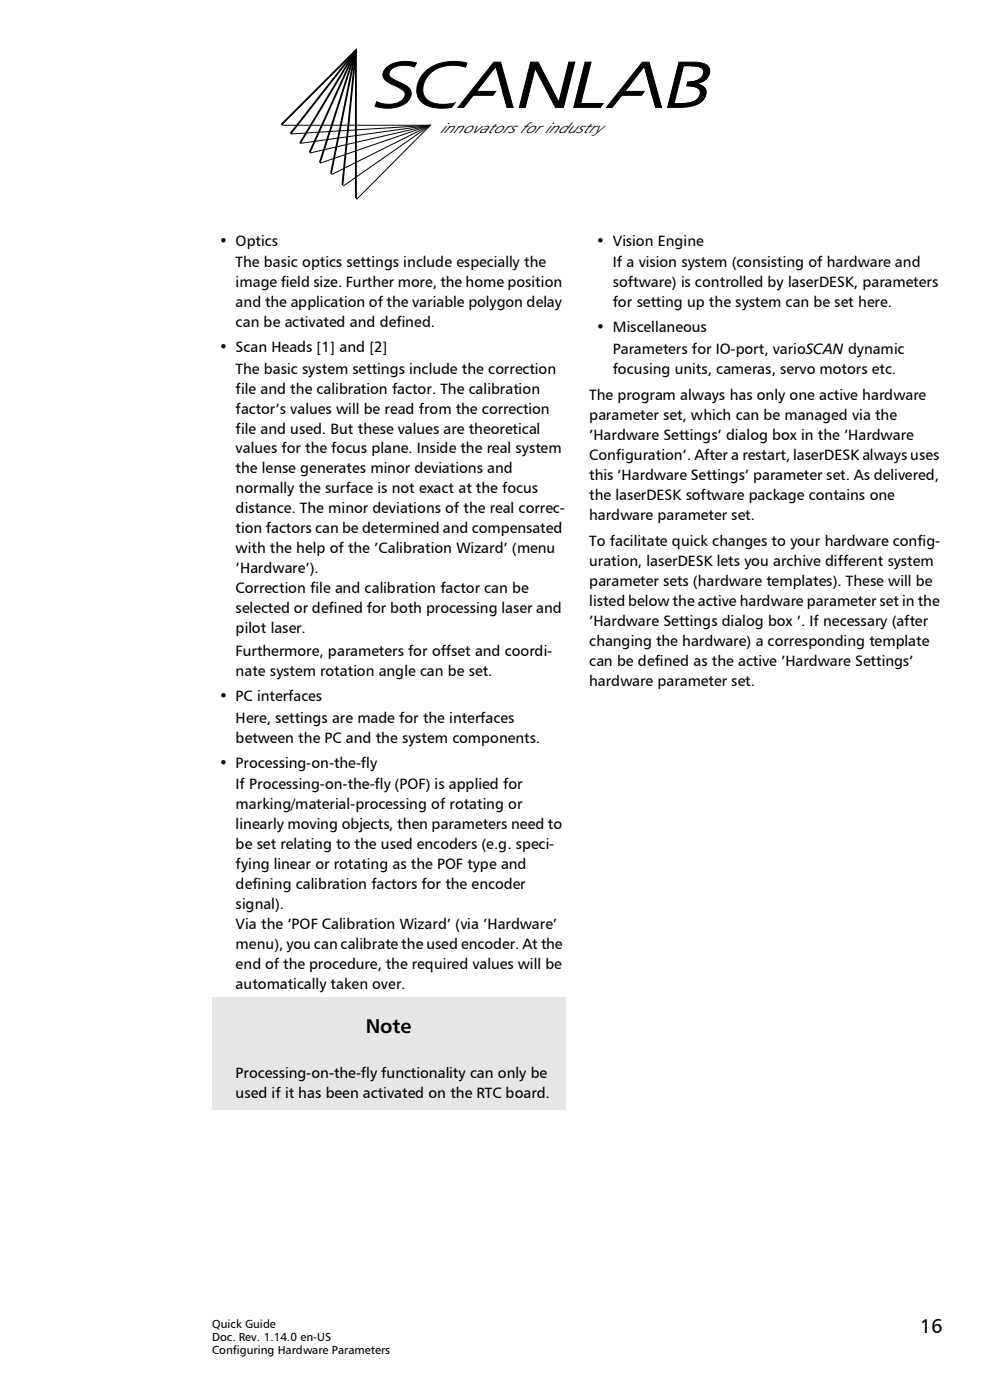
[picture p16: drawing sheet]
<svg xmlns="http://www.w3.org/2000/svg" width="210mm" height="297mm" viewBox="0 0 210 297" stroke-linecap="round" stroke-linejoin="round" font-family="sans-serif">
<defs><g id="words">
<g font-size="4.2">
<text x="77.6" y="219.1">Note</text>
<text x="195.1" y="282.8">16</text>
</g>
<text font-size="3.4" x="93.4" y="28.2">innovators for industry</text>
<g font-size="3.2">
<text x="46.5" y="52.1">• Optics</text>
<text x="126.5" y="52.1">• Vision Engine</text>
<text x="50" y="56.7">The basic optics settings include especially the</text>
<text x="130" y="56.7">If a vision system (consisting of hardware and</text>
<text x="50" y="60.9">image field size. Further more, the home position</text>
<text x="50" y="65.2">and the application of the variable polygon delay</text>
<text x="130" y="60.9">software) is controlled by laserDESK, parameters</text>
<text x="130" y="65.1">for setting up the system can be set here.</text>
<text x="50" y="69.4">can be activated and defined.</text>
<text x="126.5" y="70.4">• Miscellaneous</text>
<text x="46.5" y="74.7">• Scan Heads [1] and [2]</text>
<text x="130" y="75">Parameters for IO-port, varioSCAN dynamic</text>
<text x="50" y="79.3">The basic system settings include the correction</text>
<text x="50" y="83.5">file and the calibration factor. The calibration</text>
<text x="130" y="79.2">focusing units, cameras, servo motors etc.</text>
<text x="50" y="87.7">factor’s values will be read from the correction</text>
<text x="125" y="84.9">The program always has only one active hardware</text>
<text x="125" y="89.1">parameter set, which can be managed via the</text>
<text x="50" y="92">file and used. But these values are theoretical</text>
<text x="125" y="93.4">’Hardware Settings’ dialog box in the ’Hardware</text>
<text x="50" y="96.2">values for the focus plane. Inside the real system</text>
<text x="50" y="100.4">the lense generates minor deviations and</text>
<text x="125" y="97.6">Configuration’. After a restart, laserDESK always uses</text>
<text x="125" y="101.8">this ’Hardware Settings’ parameter set. As delivered,</text>
<text x="50" y="104.7">normally the surface is not exact at the focus</text>
<text x="125" y="106">the laserDESK software package contains one</text>
<text x="50" y="108.9">distance. The minor deviations of the real correc-</text>
<text x="50" y="113.1">tion factors can be determined and compensated</text>
<text x="125" y="110.3">hardware parameter set.</text>
<text x="50" y="117.4">with the help of the ’Calibration Wizard’ (menu</text>
<text x="125" y="115.9">To facilitate quick changes to your hardware config-</text>
<text x="50" y="121.6">’Hardware’).</text>
<text x="50" y="125.8">Correction file and calibration factor can be</text>
<text x="125" y="120.2">uration, laserDESK lets you archive different system</text>
<text x="125" y="124.4">parameter sets (hardware templates). These will be</text>
<text x="50" y="130.1">selected or defined for both processing laser and</text>
<text x="125" y="128.6">listed below the active hardware parameter set in the</text>
<text x="50" y="134.3">pilot laser.</text>
<text x="125" y="132.9">’Hardware Settings dialog box ’. If necessary (after</text>
<text x="125" y="137.1">changing the hardware) a corresponding template</text>
<text x="50" y="139.2">Furthermore, parameters for offset and coordi-</text>
<text x="50" y="143.5">nate system rotation angle can be set.</text>
<text x="125" y="141.3">can be defined as the active ’Hardware Settings’</text>
<text x="46.5" y="148.8">• PC interfaces</text>
<text x="125" y="145.6">hardware parameter set.</text>
<text x="50" y="153.3">Here, settings are made for the interfaces</text>
<text x="50" y="157.6">between the PC and the system components.</text>
<text x="46.5" y="162.9">• Processing-on-the-fly</text>
<text x="50" y="167.5">If Processing-on-the-fly (POF) is applied for</text>
<text x="50" y="171.7">marking/material-processing of rotating or</text>
<text x="50" y="175.9">linearly moving objects, then parameters need to</text>
<text x="50" y="184.4">fying linear or rotating as the POF type and</text>
<text x="50" y="180.2">be set relating to the used encoders (e.g. speci-</text>
<text x="50" y="188.6">defining calibration factors for the encoder</text>
<text x="50" y="192.8">signal).</text>
<text x="50" y="197.1">Via the ’POF Calibration Wizard’ (via ’Hardware’</text>
<text x="50" y="201.3">menu), you can calibrate the used encoder. At the</text>
<text x="50" y="205.5">end of the procedure, the required values will be</text>
<text x="50" y="209.8">automatically taken over.</text>
<text x="50" y="228.7">Processing-on-the-fly functionality can only be</text>
<text x="50" y="232.9">used if it has been activated on the RTC board.</text>
</g>
<g font-size="2.5">
<text x="45" y="281.6">Quick Guide</text>
<text x="45" y="284.5">Doc. Rev. 1.14.0 en-US</text>
<text x="45" y="287.3">Configuring Hardware Parameters</text>
</g>
</g></defs>
<path d="M124.1 13.2h1.3l-2.2 8.8h5.1l-.2 .8h-6.4z" fill="#000" stroke="#000" stroke-width=".21"/>
<path d="M128.7 21.2l.9 2.6h-2.8z" fill-rule="evenodd" fill="#fff"/>
<g fill="#000">
<path d="M81.8 14.5a1.73 1.73 0 0 0 .3 2.8l1.4 .8a4.8 4.8 0 0 1 2.4 1.5 2.44 2.44 0 0 1-2.7 2.5h-1.7l-1.6-.5-.4 .9a8.1 8.1 0 0 0 6.4-.5 2.18 2.18 0 0 0 1.3-2.1 2.18 2.18 0 0 0-1.5-2l-.8-.4a4.7 4.7 0 0 1-2.3-1.5 1.99 1.99 0 0 1 1.9-2l1.7-.1 1.7 .3 .4-.9a7.6 7.6 0 0 0-6 .8zM90.4 15a5 5 0 0 0-1.5 6 5.6 5.6 0 0 0 5.3 1.9l2.6-.4 .1-.8a8.8 8.8 0 0 1-5.7-.1 3.1 3.1 0 0 1-1.1-4.4 6.6 6.6 0 0 1 7.3-3.3l1.3 .4 .3-.9a10 10 0 0 0-8.6 1.6z" fill-rule="evenodd"/>
<path d="M144 13.2l-2.4 9.6a17 17 0 0 0 5.8-.5 2.7 2.7 0 0 0 2.1-3.6 2.79 2.79 0 0 0-1.9-.9 2.82 2.82 0 0 0 2.8-3.4 3.6 3.6 0 0 0-3.4-1.2zM144 18.2h1.8a3.4 3.4 0 0 1 2.6 .9 2.04 2.04 0 0 1-1.8 2.6l-1.5 .2-2 .1zM145.1 14h2.2a1.95 1.95 0 0 1 2 1.1 2.31 2.31 0 0 1-2.4 2.2l-2.6 .1z" fill-rule="evenodd"/>
</g>
<path d="M81.8 14.5a7 7 0 0 1 6.5-1.2l-.4 .9a5.6 5.6 0 0 0-4.8 .4 1.23 1.23 0 0 0-.6 1.3 1.23 1.23 0 0 0 1 .9l.7 .4a7.3 7.3 0 0 1 2.7 1.7 2.55 2.55 0 0 1-1.6 3.4 8.4 8.4 0 0 1-5.8 .2l.4-.9a5.4 5.4 0 0 0 5.5-.5 1.33 1.33 0 0 0-.4-2.3l-1.5-.7a3.7 3.7 0 0 1-2.2-1.9v-.7zM90.4 15a10 10 0 0 1 8.6-1.6l-.3 .9a7.9 7.9 0 0 0-7.7 1.6 3.8 3.8 0 0 0-.4 5.3 7.7 7.7 0 0 0 5.3 .8l1-.3-.1 .8a9.6 9.6 0 0 1-6.8-.4 4 4 0 0 1-.7-5.7zM144 13.2a15.7 15.7 0 0 1 5.2 .3 1.89 1.89 0 0 1 1.4 1.5 1.89 1.89 0 0 1-.9 1.9 4.1 4.1 0 0 1-2.1 .9 1.99 1.99 0 0 1 2.1 2.3 3.9 3.9 0 0 1-3.8 2.6l-4.3 .1zM144 18.2h1.8a3.4 3.4 0 0 1 2.6 .9 2.04 2.04 0 0 1-1.8 2.6l-1.5 .2-2 .1zM145.1 14h2.2a1.95 1.95 0 0 1 2 1.1 2.31 2.31 0 0 1-2.4 2.2l-2.6 .1z" fill="none" stroke="#000" stroke-width=".21"/>
<path d="M145.1 14.1h1.5l-2 7.8h-1.5z" fill-rule="evenodd" fill="#fff"/>
<path d="M136.3 13.2l-7.7 9.6h1.3l2-2.6h6.4l.7 2.6h1.3l-2.6-9.6zM136.7 14.1l1.4 5.3h-5.5z" fill-rule="evenodd" fill="#000"/>
<path d="M136.3 13.2h1.4l2.6 9.6h-1.3l-.7-2.6h-6.4l-2 2.6h-1.3zM136.7 14.1l1.4 5.3h-5.5z" fill="none" stroke="#000" stroke-width=".21"/>
<path d="M136.6 14.6l2.4 8.6-3.2-2.3 1.2-1.9z" fill-rule="evenodd" fill="#fff"/>
<path d="M112.6 13.2h1.6l4.3 8.4 2.2-8.4h1.2l-2.4 9.6h-1.7l-4.3-8.3-2.1 8.3h-1.2z" fill="#000" stroke="#000" stroke-width=".21"/>
<path d="M97.1 21.3l.7-.5 .8 2.6h-3.1z" fill-rule="evenodd" fill="#fff"/>
<path d="M104.8 13.2l-7.6 9.6h1.2l2-2.6h6.4l.7 2.6h1.3l-2.6-9.6zM105.2 14.1l1.4 5.3h-5.5z" fill-rule="evenodd" fill="#000"/>
<path d="M104.8 13.2h1.4l2.6 9.6h-1.3l-.7-2.6h-6.4l-2 2.6h-1.2zM105.2 14.1l1.4 5.3h-5.5z" fill="none" stroke="#000" stroke-width=".21"/>
<path d="M105.2 14.7l2.3 8.7-3.2-2.5 1.2-1.9z" fill-rule="evenodd" fill="#fff"/>
<path d="M75.5 10.6l-14.3 18.3M75.5 10.6l-12.3 20.6M75.5 10.6l-10.2 22.6M75.5 10.6l-7.9 24.6M75.5 10.6l-5.4 26.7M75.5 10.6l-3 29.5M59.6 26.5l15.9-15.9v31.9" fill="none" stroke="#000" stroke-width=".4"/>
<path d="M59.8 26.6h31.5l-15.9 15.9M91.3 26.6l-19.1 13.3M91.3 26.6l-21.6 10.8M91.3 26.6l-23.8 8.2M91.3 26.6l-26 6M91.3 26.6l-27.6 3.8M91.3 26.6l-29.6 1.8" fill="none" stroke="#000" stroke-width=".21"/>
<path d="M59.2 27.1l15.5 15.4" fill="none" stroke="#fff" stroke-width="1.6" stroke-linecap="butt"/>
<g fill="#e6e6e6">
<path d="M45 211.6h75v12.5h-75z"/>
<path d="M45 224.1h75v11.3h-75z"/>
</g>
<use href="#words"/>
</svg>
